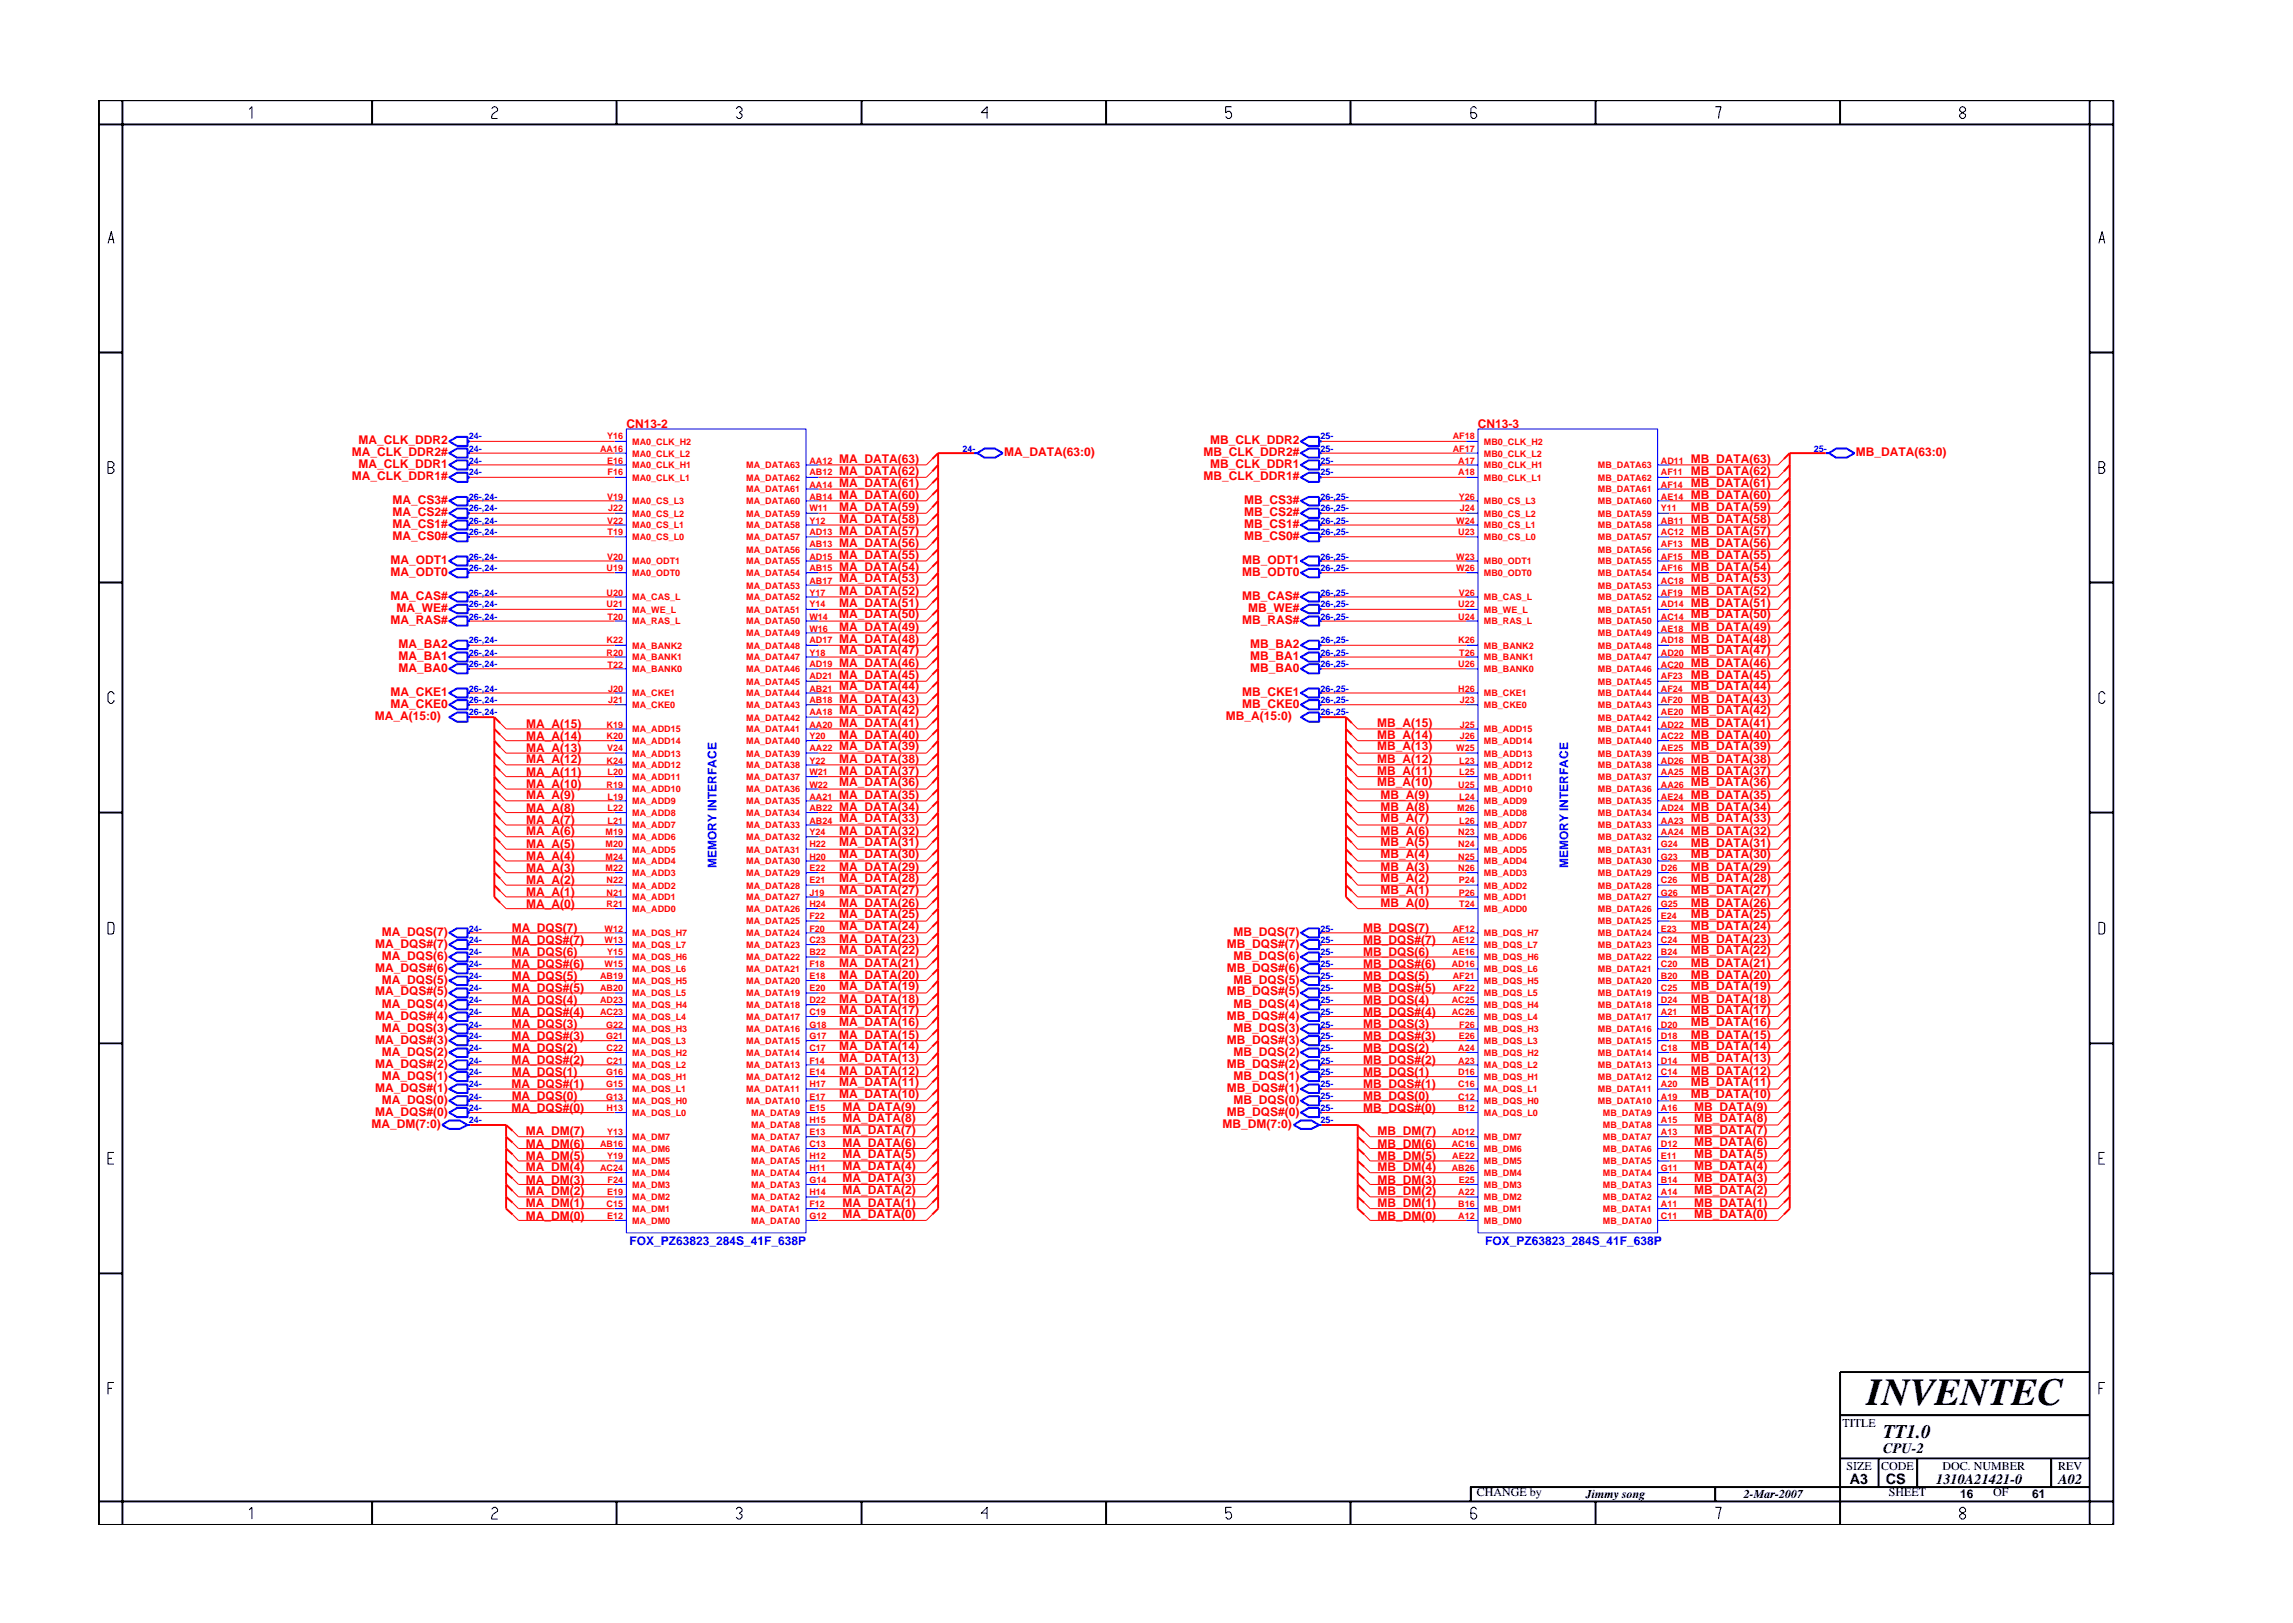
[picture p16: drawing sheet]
<svg xmlns="http://www.w3.org/2000/svg" width="297mm" height="210mm" viewBox="0 0 297 210" stroke-linecap="round" stroke-linejoin="round" font-family="sans-serif">
<defs><g id="words">
<text font-size="5" x="241.8" y="182">INVENTEC</text>
<text font-size="2.5" x="244" y="186.3">TT1.0</text>
<g font-size="1.9">
<text x="244" y="188.2">CPU-2</text>
<text x="239.6" y="192.2">A3</text>
<text x="244.3" y="192.3">CS</text>
<text x="250.8" y="192.2">1310A21421-0</text>
<text x="266.6" y="192.2">A02</text>
</g>
<g font-size="1.6" fill="#f00">
<text x="45.6" y="59.1">MA_CLK_DDR2#</text>
<text x="46.5" y="57.5">MA_CLK_DDR2</text>
<text x="81.1" y="55.4">CN13-2</text>
<text x="108.7" y="60">MA_DATA(63)</text>
<text x="130.1" y="59.1">MA_DATA(63:0)</text>
<text x="155.9" y="59.1">MB_CLK_DDR2#</text>
<text x="156.8" y="57.5">MB_CLK_DDR2</text>
<text x="191.5" y="55.4">CN13-3</text>
<text x="219" y="60">MB_DATA(63)</text>
<text x="240.4" y="59.1">MB_DATA(63:0)</text>
<text x="45.6" y="62.2">MA_CLK_DDR1#</text>
<text x="46.5" y="60.6">MA_CLK_DDR1</text>
<text x="50.9" y="65.3">MA_CS3#</text>
<text x="108.7" y="61.5">MA_DATA(62)</text>
<text x="108.7" y="63.1">MA_DATA(61)</text>
<text x="108.7" y="64.6">MA_DATA(60)</text>
<text x="155.9" y="62.2">MB_CLK_DDR1#</text>
<text x="156.8" y="60.6">MB_CLK_DDR1</text>
<text x="161.2" y="65.3">MB_CS3#</text>
<text x="219" y="61.5">MB_DATA(62)</text>
<text x="219" y="63.1">MB_DATA(61)</text>
<text x="219" y="64.6">MB_DATA(60)</text>
<text x="50.9" y="66.8">MA_CS2#</text>
<text x="50.9" y="68.4">MA_CS1#</text>
<text x="50.9" y="69.9">MA_CS0#</text>
<text x="108.7" y="69.3">MA_DATA(57)</text>
<text x="108.7" y="70.8">MA_DATA(56)</text>
<text x="108.7" y="66.1">MA_DATA(59)</text>
<text x="108.7" y="67.8">MA_DATA(58)</text>
<text x="161.2" y="66.8">MB_CS2#</text>
<text x="161.2" y="68.4">MB_CS1#</text>
<text x="161.2" y="69.9">MB_CS0#</text>
<text x="219" y="69.3">MB_DATA(57)</text>
<text x="219" y="70.8">MB_DATA(56)</text>
<text x="219" y="66.1">MB_DATA(59)</text>
<text x="219" y="67.8">MB_DATA(58)</text>
<text x="50.6" y="77.7">MA_CAS#</text>
<text x="50.6" y="73.1">MA_ODT1</text>
<text x="50.6" y="74.6">MA_ODT0</text>
<text x="108.7" y="72.4">MA_DATA(55)</text>
<text x="108.7" y="73.9">MA_DATA(54)</text>
<text x="108.7" y="75.5">MA_DATA(53)</text>
<text x="108.7" y="77.1">MA_DATA(52)</text>
<text x="160.9" y="77.7">MB_CAS#</text>
<text x="160.9" y="73.1">MB_ODT1</text>
<text x="160.9" y="74.6">MB_ODT0</text>
<text x="219" y="72.4">MB_DATA(55)</text>
<text x="219" y="73.9">MB_DATA(54)</text>
<text x="219" y="75.5">MB_DATA(53)</text>
<text x="219" y="77.1">MB_DATA(52)</text>
<text x="50.6" y="80.9">MA_RAS#</text>
<text x="51.4" y="79.3">MA_WE#</text>
<text x="51.6" y="83.9">MA_BA2</text>
<text x="108.7" y="81.7">MA_DATA(49)</text>
<text x="108.7" y="83.2">MA_DATA(48)</text>
<text x="108.7" y="78.6">MA_DATA(51)</text>
<text x="108.7" y="80.1">MA_DATA(50)</text>
<text x="160.9" y="80.9">MB_RAS#</text>
<text x="161.7" y="79.3">MB_WE#</text>
<text x="162" y="83.9">MB_BA2</text>
<text x="219" y="80.1">MB_DATA(50)</text>
<text x="219" y="81.7">MB_DATA(49)</text>
<text x="219" y="83.2">MB_DATA(48)</text>
<text x="219" y="78.6">MB_DATA(51)</text>
<text x="51.6" y="85.5">MA_BA1</text>
<text x="51.6" y="87.1">MA_BA0</text>
<text x="108.7" y="84.8">MA_DATA(47)</text>
<text x="108.7" y="86.4">MA_DATA(46)</text>
<text x="108.7" y="87.9">MA_DATA(45)</text>
<text x="108.7" y="89.4">MA_DATA(44)</text>
<text x="162" y="85.5">MB_BA1</text>
<text x="162" y="87.1">MB_BA0</text>
<text x="219" y="84.8">MB_DATA(47)</text>
<text x="219" y="86.4">MB_DATA(46)</text>
<text x="219" y="87.9">MB_DATA(45)</text>
<text x="219" y="89.4">MB_DATA(44)</text>
<text x="48.5" y="93.2">MA_A(15:0)</text>
<text x="50.6" y="91.7">MA_CKE0</text>
<text x="50.6" y="90.2">MA_CKE1</text>
<text x="68.2" y="94.3">MA_A(15)</text>
<text x="68.2" y="95.9">MA_A(14)</text>
<text x="108.7" y="94.2">MA_DATA(41)</text>
<text x="108.7" y="95.7">MA_DATA(40)</text>
<text x="108.7" y="91">MA_DATA(43)</text>
<text x="108.7" y="92.6">MA_DATA(42)</text>
<text x="158.8" y="93.2">MB_A(15:0)</text>
<text x="160.9" y="91.7">MB_CKE0</text>
<text x="160.9" y="90.2">MB_CKE1</text>
<text x="178.4" y="95.7">MB_A(14)</text>
<text x="178.4" y="94.2">MB_A(15)</text>
<text x="219" y="92.6">MB_DATA(42)</text>
<text x="219" y="94.2">MB_DATA(41)</text>
<text x="219" y="95.7">MB_DATA(40)</text>
<text x="219" y="91">MB_DATA(43)</text>
<text x="68.2" y="100.5">MA_A(11)</text>
<text x="68.2" y="98.9">MA_A(12)</text>
<text x="68.2" y="97.4">MA_A(13)</text>
<text x="108.7" y="97.2">MA_DATA(39)</text>
<text x="108.7" y="98.8">MA_DATA(38)</text>
<text x="108.7" y="100.3">MA_DATA(37)</text>
<text x="108.7" y="101.9">MA_DATA(36)</text>
<text x="178.4" y="97.2">MB_A(13)</text>
<text x="178.4" y="98.8">MB_A(12)</text>
<text x="178.4" y="100.3">MB_A(11)</text>
<text x="178.4" y="101.9">MB_A(10)</text>
<text x="219" y="97.2">MB_DATA(39)</text>
<text x="219" y="98.8">MB_DATA(38)</text>
<text x="219" y="100.3">MB_DATA(37)</text>
<text x="219" y="101.9">MB_DATA(36)</text>
<text x="68.2" y="102">MA_A(10)</text>
<text x="68.2" y="106.7">MA_A(7)</text>
<text x="68.2" y="105.2">MA_A(8)</text>
<text x="68.2" y="103.6">MA_A(9)</text>
<text x="108.7" y="106.5">MA_DATA(33)</text>
<text x="108.7" y="103.5">MA_DATA(35)</text>
<text x="108.7" y="105">MA_DATA(34)</text>
<text x="178.8" y="106.5">MB_A(7)</text>
<text x="178.8" y="103.5">MB_A(9)</text>
<text x="178.8" y="105">MB_A(8)</text>
<text x="219" y="106.5">MB_DATA(33)</text>
<text x="219" y="103.5">MB_DATA(35)</text>
<text x="219" y="105">MB_DATA(34)</text>
<text x="68.2" y="108.2">MA_A(6)</text>
<text x="68.2" y="113">MA_A(3)</text>
<text x="68.2" y="111.4">MA_A(4)</text>
<text x="68.2" y="109.8">MA_A(5)</text>
<text x="108.7" y="108.1">MA_DATA(32)</text>
<text x="108.7" y="109.7">MA_DATA(31)</text>
<text x="108.7" y="111.2">MA_DATA(30)</text>
<text x="108.7" y="112.8">MA_DATA(29)</text>
<text x="178.8" y="108.1">MB_A(6)</text>
<text x="178.8" y="109.7">MB_A(5)</text>
<text x="178.8" y="111.2">MB_A(4)</text>
<text x="178.8" y="112.8">MB_A(3)</text>
<text x="219" y="108.1">MB_DATA(32)</text>
<text x="219" y="109.7">MB_DATA(31)</text>
<text x="219" y="111.2">MB_DATA(30)</text>
<text x="219" y="112.8">MB_DATA(29)</text>
<text x="68.2" y="117.6">MA_A(0)</text>
<text x="68.2" y="116">MA_A(1)</text>
<text x="68.2" y="114.5">MA_A(2)</text>
<text x="108.7" y="119">MA_DATA(25)</text>
<text x="108.7" y="114.3">MA_DATA(28)</text>
<text x="108.7" y="115.8">MA_DATA(27)</text>
<text x="108.7" y="117.5">MA_DATA(26)</text>
<text x="178.8" y="114.3">MB_A(2)</text>
<text x="178.8" y="115.8">MB_A(1)</text>
<text x="178.8" y="117.5">MB_A(0)</text>
<text x="219" y="117.5">MB_DATA(26)</text>
<text x="219" y="119">MB_DATA(25)</text>
<text x="219" y="114.3">MB_DATA(28)</text>
<text x="219" y="115.8">MB_DATA(27)</text>
<text x="48.6" y="125.9">MA_DQS#(6)</text>
<text x="48.6" y="122.8">MA_DQS#(7)</text>
<text x="49.5" y="124.3">MA_DQS(6)</text>
<text x="49.5" y="121.3">MA_DQS(7)</text>
<text x="66.3" y="125.4">MA_DQS#(6)</text>
<text x="66.3" y="122.3">MA_DQS#(7)</text>
<text x="66.3" y="123.9">MA_DQS(6)</text>
<text x="66.3" y="120.7">MA_DQS(7)</text>
<text x="108.7" y="120.5">MA_DATA(24)</text>
<text x="108.7" y="122.1">MA_DATA(23)</text>
<text x="108.7" y="123.6">MA_DATA(22)</text>
<text x="108.7" y="125.2">MA_DATA(21)</text>
<text x="158.9" y="125.9">MB_DQS#(6)</text>
<text x="158.9" y="122.8">MB_DQS#(7)</text>
<text x="159.8" y="121.3">MB_DQS(7)</text>
<text x="159.8" y="124.3">MB_DQS(6)</text>
<text x="176.6" y="122.3">MB_DQS#(7)</text>
<text x="176.6" y="125.4">MB_DQS#(6)</text>
<text x="176.6" y="120.8">MB_DQS(7)</text>
<text x="176.6" y="123.9">MB_DQS(6)</text>
<text x="219" y="120.5">MB_DATA(24)</text>
<text x="219" y="122.1">MB_DATA(23)</text>
<text x="219" y="123.6">MB_DATA(22)</text>
<text x="219" y="125.2">MB_DATA(21)</text>
<text x="48.6" y="129">MA_DQS#(5)</text>
<text x="49.5" y="127.4">MA_DQS(5)</text>
<text x="49.5" y="130.6">MA_DQS(4)</text>
<text x="66.3" y="131.7">MA_DQS#(4)</text>
<text x="66.3" y="128.5">MA_DQS#(5)</text>
<text x="66.3" y="127">MA_DQS(5)</text>
<text x="66.3" y="130.1">MA_DQS(4)</text>
<text x="108.7" y="131.4">MA_DATA(17)</text>
<text x="108.7" y="126.8">MA_DATA(20)</text>
<text x="108.7" y="128.3">MA_DATA(19)</text>
<text x="108.7" y="129.9">MA_DATA(18)</text>
<text x="158.9" y="129">MB_DQS#(5)</text>
<text x="159.8" y="130.6">MB_DQS(4)</text>
<text x="159.8" y="127.4">MB_DQS(5)</text>
<text x="176.6" y="131.7">MB_DQS#(4)</text>
<text x="176.6" y="128.5">MB_DQS#(5)</text>
<text x="176.6" y="130.1">MB_DQS(4)</text>
<text x="176.6" y="127">MB_DQS(5)</text>
<text x="219" y="129.9">MB_DATA(18)</text>
<text x="219" y="131.4">MB_DATA(17)</text>
<text x="219" y="126.8">MB_DATA(20)</text>
<text x="219" y="128.3">MB_DATA(19)</text>
<text x="48.6" y="135.2">MA_DQS#(3)</text>
<text x="48.6" y="132.1">MA_DQS#(4)</text>
<text x="49.5" y="133.7">MA_DQS(3)</text>
<text x="49.5" y="136.8">MA_DQS(2)</text>
<text x="66.3" y="137.9">MA_DQS#(2)</text>
<text x="66.3" y="134.7">MA_DQS#(3)</text>
<text x="66.3" y="133.2">MA_DQS(3)</text>
<text x="66.3" y="136.3">MA_DQS(2)</text>
<text x="108.7" y="132.9">MA_DATA(16)</text>
<text x="108.7" y="134.6">MA_DATA(15)</text>
<text x="108.7" y="136.1">MA_DATA(14)</text>
<text x="108.7" y="137.6">MA_DATA(13)</text>
<text x="158.9" y="135.2">MB_DQS#(3)</text>
<text x="158.9" y="132.1">MB_DQS#(4)</text>
<text x="159.8" y="136.8">MB_DQS(2)</text>
<text x="159.8" y="133.7">MB_DQS(3)</text>
<text x="176.6" y="137.9">MB_DQS#(2)</text>
<text x="176.6" y="134.7">MB_DQS#(3)</text>
<text x="176.6" y="136.3">MB_DQS(2)</text>
<text x="176.6" y="133.2">MB_DQS(3)</text>
<text x="219" y="132.9">MB_DATA(16)</text>
<text x="219" y="134.6">MB_DATA(15)</text>
<text x="219" y="136.1">MB_DATA(14)</text>
<text x="219" y="137.6">MB_DATA(13)</text>
<text x="48.6" y="141.4">MA_DQS#(1)</text>
<text x="48.6" y="138.4">MA_DQS#(2)</text>
<text x="49.5" y="139.9">MA_DQS(1)</text>
<text x="49.5" y="143">MA_DQS(0)</text>
<text x="66.3" y="141">MA_DQS#(1)</text>
<text x="66.3" y="142.5">MA_DQS(0)</text>
<text x="66.3" y="139.4">MA_DQS(1)</text>
<text x="108.7" y="139.2">MA_DATA(12)</text>
<text x="108.7" y="140.7">MA_DATA(11)</text>
<text x="108.7" y="142.3">MA_DATA(10)</text>
<text x="109.2" y="143.9">MA_DATA(9)</text>
<text x="158.9" y="138.4">MB_DQS#(2)</text>
<text x="158.9" y="141.4">MB_DQS#(1)</text>
<text x="159.8" y="143">MB_DQS(0)</text>
<text x="159.8" y="139.9">MB_DQS(1)</text>
<text x="176.6" y="141">MB_DQS#(1)</text>
<text x="176.6" y="142.5">MB_DQS(0)</text>
<text x="176.6" y="139.4">MB_DQS(1)</text>
<text x="219" y="139.2">MB_DATA(12)</text>
<text x="219" y="140.7">MB_DATA(11)</text>
<text x="219" y="142.3">MB_DATA(10)</text>
<text x="219.5" y="143.9">MB_DATA(9)</text>
<text x="48.1" y="146.1">MA_DM(7:0)</text>
<text x="48.6" y="144.5">MA_DQS#(0)</text>
<text x="66.3" y="144">MA_DQS#(0)</text>
<text x="68.1" y="147.1">MA_DM(7)</text>
<text x="68.1" y="148.7">MA_DM(6)</text>
<text x="109.2" y="145.4">MA_DATA(8)</text>
<text x="109.2" y="146.9">MA_DATA(7)</text>
<text x="109.2" y="148.5">MA_DATA(6)</text>
<text x="158.4" y="146.1">MB_DM(7:0)</text>
<text x="158.9" y="144.5">MB_DQS#(0)</text>
<text x="176.6" y="144">MB_DQS#(0)</text>
<text x="178.4" y="148.7">MB_DM(6)</text>
<text x="178.4" y="147.1">MB_DM(7)</text>
<text x="219.5" y="145.4">MB_DATA(8)</text>
<text x="219.5" y="146.9">MB_DATA(7)</text>
<text x="219.5" y="148.5">MB_DATA(6)</text>
<text x="68.1" y="154.9">MA_DM(2)</text>
<text x="68.1" y="150.2">MA_DM(5)</text>
<text x="68.1" y="151.7">MA_DM(4)</text>
<text x="68.1" y="153.3">MA_DM(3)</text>
<text x="109.2" y="150.1">MA_DATA(5)</text>
<text x="109.2" y="151.6">MA_DATA(4)</text>
<text x="109.2" y="153.2">MA_DATA(3)</text>
<text x="109.2" y="154.7">MA_DATA(2)</text>
<text x="178.4" y="154.9">MB_DM(2)</text>
<text x="178.4" y="153.3">MB_DM(3)</text>
<text x="178.4" y="151.7">MB_DM(4)</text>
<text x="178.4" y="150.2">MB_DM(5)</text>
<text x="219.5" y="150">MB_DATA(5)</text>
<text x="219.5" y="151.6">MB_DATA(4)</text>
<text x="219.5" y="153.2">MB_DATA(3)</text>
<text x="219.5" y="154.7">MB_DATA(2)</text>
<text x="68.1" y="156.4">MA_DM(1)</text>
<text x="68.1" y="158">MA_DM(0)</text>
<text x="109.2" y="156.3">MA_DATA(1)</text>
<text x="109.2" y="157.8">MA_DATA(0)</text>
<text x="178.4" y="158">MB_DM(0)</text>
<text x="178.4" y="156.4">MB_DM(1)</text>
<text x="219.5" y="156.3">MB_DATA(1)</text>
<text x="219.5" y="157.8">MB_DATA(0)</text>
</g>
<g font-size="1.6" fill="#00f">
<text x="92.8" y="112.5" transform="rotate(-90 92.8 112.5)">MEMORY INTERFACE</text>
<text x="203.1" y="112.5" transform="rotate(-90 203.1 112.5)">MEMORY INTERFACE</text>
<text x="81.6" y="161.2">FOX_PZ63823_284S_41F_638P</text>
<text x="192.4" y="161.2">FOX_PZ63823_284S_41F_638P</text>
</g>
<g font-size="1.6">
<text x="238.7" y="184.8">TITLE</text>
<text x="239.2" y="190.4">SIZE</text>
<text x="243.7" y="190.4">CODE</text>
<text x="251.6" y="190.4">DOC. NUMBER</text>
<text x="266.6" y="190.4">REV</text>
<text x="191.3" y="193.9">CHANGE by</text>
<text x="205.4" y="194.1">Jimmy song</text>
<text x="225.9" y="194.1">2-Mar-2007</text>
<text x="244.7" y="193.9">SHEET</text>
<text x="253.9" y="194.1">16</text>
<text x="258.2" y="193.9">OF</text>
<text x="263.3" y="194.1">61</text>
</g>
<g font-size="1.2" fill="#00f">
<text x="60.7" y="56.9">24-</text>
<text x="60.7" y="58.5">24-</text>
<text x="124.7" y="58.5">24-</text>
<text x="171.1" y="56.9">25-</text>
<text x="171.1" y="58.5">25-</text>
<text x="235" y="58.5">25-</text>
<text x="60.7" y="60.1">24-</text>
<text x="60.7" y="61.6">24-</text>
<text x="60.7" y="64.7">26-,24-</text>
<text x="171.1" y="60.1">25-</text>
<text x="171.1" y="61.6">25-</text>
<text x="171.1" y="64.7">26-,25-</text>
<text x="60.7" y="67.8">26-,24-</text>
<text x="60.7" y="69.4">26-,24-</text>
<text x="60.7" y="66.2">26-,24-</text>
<text x="171.1" y="66.2">26-,25-</text>
<text x="171.1" y="69.4">26-,25-</text>
<text x="171.1" y="67.8">26-,25-</text>
<text x="60.7" y="72.5">26-,24-</text>
<text x="60.7" y="74">26-,24-</text>
<text x="60.7" y="77.2">26-,24-</text>
<text x="171.1" y="74">26-,25-</text>
<text x="171.1" y="72.5">26-,25-</text>
<text x="171.1" y="77.2">26-,25-</text>
<text x="60.7" y="80.3">26-,24-</text>
<text x="60.7" y="83.3">26-,24-</text>
<text x="60.7" y="78.7">26-,24-</text>
<text x="171.1" y="80.3">26-,25-</text>
<text x="171.1" y="78.7">26-,25-</text>
<text x="171.1" y="83.3">26-,25-</text>
<text x="60.7" y="86.5">26-,24-</text>
<text x="60.7" y="84.9">26-,24-</text>
<text x="60.7" y="89.6">26-,24-</text>
<text x="171.1" y="86.5">26-,25-</text>
<text x="171.1" y="89.6">26-,25-</text>
<text x="171.1" y="84.9">26-,25-</text>
<text x="60.7" y="91.1">26-,24-</text>
<text x="60.7" y="92.7">26-,24-</text>
<text x="171.1" y="92.7">26-,25-</text>
<text x="171.1" y="91.1">26-,25-</text>
<text x="60.7" y="123.7">24-</text>
<text x="60.7" y="125.3">24-</text>
<text x="60.7" y="122.2">24-</text>
<text x="60.7" y="120.7">24-</text>
<text x="171.1" y="120.7">25-</text>
<text x="171.1" y="122.2">25-</text>
<text x="171.1" y="123.7">25-</text>
<text x="171.1" y="125.3">25-</text>
<text x="60.7" y="126.9">24-</text>
<text x="60.7" y="130">24-</text>
<text x="60.7" y="131.5">24-</text>
<text x="60.7" y="128.4">24-</text>
<text x="171.1" y="128.4">25-</text>
<text x="171.1" y="131.5">25-</text>
<text x="171.1" y="126.9">25-</text>
<text x="171.1" y="130">25-</text>
<text x="60.7" y="136.2">24-</text>
<text x="60.7" y="133.1">24-</text>
<text x="60.7" y="134.6">24-</text>
<text x="60.7" y="137.8">24-</text>
<text x="171.1" y="134.6">25-</text>
<text x="171.1" y="137.8">25-</text>
<text x="171.1" y="133.1">25-</text>
<text x="171.1" y="136.2">25-</text>
<text x="60.7" y="142.4">24-</text>
<text x="60.7" y="139.3">24-</text>
<text x="60.7" y="144">24-</text>
<text x="60.7" y="140.8">24-</text>
<text x="171.1" y="140.8">25-</text>
<text x="171.1" y="144">25-</text>
<text x="171.1" y="139.3">25-</text>
<text x="171.1" y="142.4">25-</text>
<text x="60.7" y="145.5">24-</text>
<text x="171.1" y="145.5">25-</text>
</g>
<g font-size="1.2" fill="#f00">
<text x="77.7" y="58.5">AA16</text>
<text x="78.6" y="56.9">Y16</text>
<text x="81.9" y="57.6">MA0_CLK_H2</text>
<text x="81.9" y="59.1">MA0_CLK_L2</text>
<text x="188.2" y="56.9">AF18</text>
<text x="188.2" y="58.5">AF17</text>
<text x="192.2" y="57.6">MB0_CLK_H2</text>
<text x="192.2" y="59.1">MB0_CLK_L2</text>
<text x="78.6" y="60.1">E16</text>
<text x="78.6" y="64.7">V19</text>
<text x="78.7" y="61.6">F16</text>
<text x="81.9" y="62.3">MA0_CLK_L1</text>
<text x="81.9" y="65.3">MA0_CS_L3</text>
<text x="81.9" y="60.7">MA0_CLK_H1</text>
<text x="96.7" y="65.3">MA_DATA60</text>
<text x="96.7" y="63.8">MA_DATA61</text>
<text x="96.7" y="62.3">MA_DATA62</text>
<text x="96.7" y="60.7">MA_DATA63</text>
<text x="104.8" y="64.7">AB14</text>
<text x="104.8" y="63.2">AA14</text>
<text x="104.8" y="61.6">AB12</text>
<text x="104.8" y="60.1">AA12</text>
<text x="188.9" y="61.6">A18</text>
<text x="188.9" y="60.1">A17</text>
<text x="189" y="64.7">Y26</text>
<text x="192.2" y="60.7">MB0_CLK_H1</text>
<text x="192.2" y="62.3">MB0_CLK_L1</text>
<text x="192.2" y="65.3">MB0_CS_L3</text>
<text x="207" y="65.3">MB_DATA60</text>
<text x="207" y="63.8">MB_DATA61</text>
<text x="207" y="62.3">MB_DATA62</text>
<text x="207" y="60.7">MB_DATA63</text>
<text x="215.2" y="64.7">AE14</text>
<text x="215.2" y="63.2">AF14</text>
<text x="215.2" y="61.6">AF11</text>
<text x="215.2" y="60.1">AD11</text>
<text x="78.6" y="67.8">V22</text>
<text x="78.7" y="69.4">T19</text>
<text x="78.8" y="66.2">J22</text>
<text x="81.9" y="70">MA0_CS_L0</text>
<text x="81.9" y="68.5">MA0_CS_L1</text>
<text x="81.9" y="66.9">MA0_CS_L2</text>
<text x="96.7" y="68.5">MA_DATA58</text>
<text x="96.7" y="66.9">MA_DATA59</text>
<text x="96.7" y="71.6">MA_DATA56</text>
<text x="96.7" y="70">MA_DATA57</text>
<text x="104.8" y="67.8">Y12</text>
<text x="104.8" y="66.2">W11</text>
<text x="104.8" y="70.9">AB13</text>
<text x="104.8" y="69.4">AD13</text>
<text x="188.6" y="67.8">W24</text>
<text x="188.9" y="69.4">U23</text>
<text x="189.1" y="66.2">J24</text>
<text x="192.2" y="70">MB0_CS_L0</text>
<text x="192.2" y="68.5">MB0_CS_L1</text>
<text x="192.2" y="66.9">MB0_CS_L2</text>
<text x="207" y="71.6">MB_DATA56</text>
<text x="207" y="70">MB_DATA57</text>
<text x="207" y="68.5">MB_DATA58</text>
<text x="207" y="66.9">MB_DATA59</text>
<text x="215.2" y="70.9">AF13</text>
<text x="215.2" y="69.4">AC12</text>
<text x="215.2" y="67.8">AB11</text>
<text x="215.2" y="66.2">Y11</text>
<text x="78.6" y="74">U19</text>
<text x="78.6" y="77.2">U20</text>
<text x="78.6" y="72.5">V20</text>
<text x="81.9" y="74.6">MA0_ODT0</text>
<text x="81.9" y="73.1">MA0_ODT1</text>
<text x="81.9" y="77.8">MA_CAS_L</text>
<text x="96.7" y="77.8">MA_DATA52</text>
<text x="96.7" y="76.2">MA_DATA53</text>
<text x="96.7" y="74.6">MA_DATA54</text>
<text x="96.7" y="73.1">MA_DATA55</text>
<text x="104.8" y="77.2">Y17</text>
<text x="104.8" y="75.6">AB17</text>
<text x="104.8" y="74">AB15</text>
<text x="104.8" y="72.5">AD15</text>
<text x="188.6" y="74">W26</text>
<text x="188.6" y="72.5">W23</text>
<text x="189" y="77.2">V26</text>
<text x="192.2" y="77.8">MB_CAS_L</text>
<text x="192.2" y="74.6">MB0_ODT0</text>
<text x="192.2" y="73.1">MB0_ODT1</text>
<text x="207" y="76.2">MB_DATA53</text>
<text x="207" y="74.6">MB_DATA54</text>
<text x="207" y="73.1">MB_DATA55</text>
<text x="207" y="77.8">MB_DATA52</text>
<text x="215.2" y="74">AF16</text>
<text x="215.2" y="72.5">AF15</text>
<text x="215.2" y="77.2">AF19</text>
<text x="215.2" y="75.6">AC18</text>
<text x="78.6" y="83.3">K22</text>
<text x="78.6" y="78.7">U21</text>
<text x="78.7" y="80.3">T20</text>
<text x="81.9" y="80.9">MA_RAS_L</text>
<text x="81.9" y="79.4">MA_WE_L</text>
<text x="96.7" y="82.4">MA_DATA49</text>
<text x="96.7" y="80.9">MA_DATA50</text>
<text x="96.7" y="79.4">MA_DATA51</text>
<text x="104.8" y="83.3">AD17</text>
<text x="104.8" y="81.8">W16</text>
<text x="104.8" y="80.3">W14</text>
<text x="104.8" y="78.7">Y14</text>
<text x="188.9" y="80.3">U24</text>
<text x="188.9" y="78.7">U22</text>
<text x="188.9" y="83.3">K26</text>
<text x="192.2" y="80.9">MB_RAS_L</text>
<text x="192.2" y="79.4">MB_WE_L</text>
<text x="207" y="82.4">MB_DATA49</text>
<text x="207" y="80.9">MB_DATA50</text>
<text x="207" y="79.4">MB_DATA51</text>
<text x="215.2" y="83.3">AD18</text>
<text x="215.2" y="81.8">AE18</text>
<text x="215.2" y="80.3">AC14</text>
<text x="215.2" y="78.7">AD14</text>
<text x="78.6" y="84.9">R20</text>
<text x="78.7" y="86.5">T22</text>
<text x="78.8" y="89.6">J20</text>
<text x="81.9" y="87.1">MA_BANK0</text>
<text x="81.9" y="85.6">MA_BANK1</text>
<text x="81.9" y="84">MA_BANK2</text>
<text x="96.7" y="88.7">MA_DATA45</text>
<text x="96.7" y="87.1">MA_DATA46</text>
<text x="96.7" y="85.6">MA_DATA47</text>
<text x="96.7" y="84">MA_DATA48</text>
<text x="104.8" y="86.5">AD19</text>
<text x="104.8" y="84.9">Y18</text>
<text x="104.8" y="89.6">AB21</text>
<text x="104.8" y="88">AD21</text>
<text x="188.9" y="89.6">H26</text>
<text x="188.9" y="86.5">U26</text>
<text x="189" y="84.9">T26</text>
<text x="192.2" y="84">MB_BANK2</text>
<text x="192.2" y="87.1">MB_BANK0</text>
<text x="192.2" y="85.6">MB_BANK1</text>
<text x="207" y="88.7">MB_DATA45</text>
<text x="207" y="87.1">MB_DATA46</text>
<text x="207" y="85.6">MB_DATA47</text>
<text x="207" y="84">MB_DATA48</text>
<text x="215.2" y="89.6">AF24</text>
<text x="215.2" y="88">AF23</text>
<text x="215.2" y="86.5">AC20</text>
<text x="215.2" y="84.9">AD20</text>
<text x="78.6" y="95.8">K20</text>
<text x="78.6" y="94.3">K19</text>
<text x="78.8" y="91.1">J21</text>
<text x="81.9" y="94.9">MA_ADD15</text>
<text x="81.9" y="91.7">MA_CKE0</text>
<text x="81.9" y="90.2">MA_CKE1</text>
<text x="96.7" y="94.9">MA_DATA41</text>
<text x="96.7" y="93.3">MA_DATA42</text>
<text x="96.7" y="91.7">MA_DATA43</text>
<text x="96.7" y="90.2">MA_DATA44</text>
<text x="104.8" y="95.8">Y20</text>
<text x="104.8" y="94.3">AA20</text>
<text x="104.8" y="92.7">AA18</text>
<text x="104.8" y="91.1">AB18</text>
<text x="189.1" y="91.1">J23</text>
<text x="189.1" y="94.3">J25</text>
<text x="189.1" y="95.8">J26</text>
<text x="192.2" y="91.7">MB_CKE0</text>
<text x="192.2" y="90.2">MB_CKE1</text>
<text x="192.2" y="94.9">MB_ADD15</text>
<text x="207" y="90.2">MB_DATA44</text>
<text x="207" y="94.9">MB_DATA41</text>
<text x="207" y="93.3">MB_DATA42</text>
<text x="207" y="91.7">MB_DATA43</text>
<text x="215.2" y="95.8">AC22</text>
<text x="215.2" y="94.3">AD22</text>
<text x="215.2" y="92.7">AE20</text>
<text x="215.2" y="91.1">AF20</text>
<text x="78.6" y="98.9">K24</text>
<text x="78.6" y="97.3">V24</text>
<text x="78.7" y="100.4">L20</text>
<text x="81.9" y="101.1">MA_ADD11</text>
<text x="81.9" y="99.5">MA_ADD12</text>
<text x="81.9" y="98">MA_ADD13</text>
<text x="81.9" y="96.4">MA_ADD14</text>
<text x="96.7" y="101.1">MA_DATA37</text>
<text x="96.7" y="99.5">MA_DATA38</text>
<text x="96.7" y="98">MA_DATA39</text>
<text x="96.7" y="96.4">MA_DATA40</text>
<text x="104.8" y="100.4">W21</text>
<text x="104.8" y="98.9">Y22</text>
<text x="104.8" y="97.3">AA22</text>
<text x="188.6" y="97.3">W25</text>
<text x="189" y="100.4">L25</text>
<text x="189" y="98.9">L23</text>
<text x="192.2" y="101.1">MB_ADD11</text>
<text x="192.2" y="99.5">MB_ADD12</text>
<text x="192.2" y="98">MB_ADD13</text>
<text x="192.2" y="96.4">MB_ADD14</text>
<text x="207" y="101.1">MB_DATA37</text>
<text x="207" y="99.5">MB_DATA38</text>
<text x="207" y="98">MB_DATA39</text>
<text x="207" y="96.4">MB_DATA40</text>
<text x="215.2" y="100.4">AA25</text>
<text x="215.2" y="98.9">AD26</text>
<text x="215.2" y="97.3">AE25</text>
<text x="78.6" y="102.1">R19</text>
<text x="78.7" y="106.7">L21</text>
<text x="78.7" y="105.1">L22</text>
<text x="78.7" y="103.6">L19</text>
<text x="81.9" y="107.3">MA_ADD7</text>
<text x="81.9" y="105.7">MA_ADD8</text>
<text x="81.9" y="104.2">MA_ADD9</text>
<text x="81.9" y="102.7">MA_ADD10</text>
<text x="96.7" y="107.3">MA_DATA33</text>
<text x="96.7" y="105.7">MA_DATA34</text>
<text x="96.7" y="104.2">MA_DATA35</text>
<text x="96.7" y="102.7">MA_DATA36</text>
<text x="104.8" y="106.7">AB24</text>
<text x="104.8" y="105.1">AB22</text>
<text x="104.8" y="103.6">AA21</text>
<text x="104.8" y="102.1">W22</text>
<text x="188.8" y="105.1">M26</text>
<text x="188.9" y="102.1">U25</text>
<text x="189" y="106.7">L26</text>
<text x="189" y="103.6">L24</text>
<text x="192.2" y="107.3">MB_ADD7</text>
<text x="192.2" y="105.7">MB_ADD8</text>
<text x="192.2" y="104.2">MB_ADD9</text>
<text x="192.2" y="102.7">MB_ADD10</text>
<text x="207" y="105.7">MB_DATA34</text>
<text x="207" y="104.2">MB_DATA35</text>
<text x="207" y="102.7">MB_DATA36</text>
<text x="207" y="107.3">MB_DATA33</text>
<text x="215.2" y="103.6">AE24</text>
<text x="215.2" y="102.1">AA26</text>
<text x="215.2" y="106.7">AA23</text>
<text x="215.2" y="105.1">AD24</text>
<text x="78.4" y="112.9">M22</text>
<text x="78.4" y="111.4">M24</text>
<text x="78.4" y="109.8">M20</text>
<text x="78.4" y="108.2">M19</text>
<text x="81.9" y="113.5">MA_ADD3</text>
<text x="81.9" y="112">MA_ADD4</text>
<text x="81.9" y="110.4">MA_ADD5</text>
<text x="81.9" y="108.8">MA_ADD6</text>
<text x="96.7" y="112">MA_DATA30</text>
<text x="96.7" y="110.4">MA_DATA31</text>
<text x="96.7" y="108.8">MA_DATA32</text>
<text x="96.7" y="113.5">MA_DATA29</text>
<text x="104.8" y="111.4">H20</text>
<text x="104.8" y="109.8">H22</text>
<text x="104.8" y="108.2">Y24</text>
<text x="104.8" y="112.9">E22</text>
<text x="188.9" y="112.9">N26</text>
<text x="188.9" y="111.4">N25</text>
<text x="188.9" y="109.8">N24</text>
<text x="188.9" y="108.2">N23</text>
<text x="192.2" y="113.5">MB_ADD3</text>
<text x="192.2" y="112">MB_ADD4</text>
<text x="192.2" y="110.4">MB_ADD5</text>
<text x="192.2" y="108.8">MB_ADD6</text>
<text x="207" y="113.5">MB_DATA29</text>
<text x="207" y="112">MB_DATA30</text>
<text x="207" y="110.4">MB_DATA31</text>
<text x="207" y="108.8">MB_DATA32</text>
<text x="215.2" y="112.9">D26</text>
<text x="215.2" y="111.4">G23</text>
<text x="215.2" y="109.8">G24</text>
<text x="215.2" y="108.2">AA24</text>
<text x="78.6" y="114.4">N22</text>
<text x="78.6" y="117.5">R21</text>
<text x="78.6" y="116">N21</text>
<text x="81.9" y="115.1">MA_ADD2</text>
<text x="81.9" y="118.2">MA_ADD0</text>
<text x="81.9" y="116.6">MA_ADD1</text>
<text x="96.7" y="119.8">MA_DATA25</text>
<text x="96.7" y="118.2">MA_DATA26</text>
<text x="96.7" y="116.6">MA_DATA27</text>
<text x="96.7" y="115.1">MA_DATA28</text>
<text x="104.8" y="119.1">F22</text>
<text x="104.8" y="117.5">H24</text>
<text x="104.8" y="116">J19</text>
<text x="104.8" y="114.4">E21</text>
<text x="189" y="114.4">P24</text>
<text x="189" y="116">P26</text>
<text x="189" y="117.5">T24</text>
<text x="192.2" y="115.1">MB_ADD2</text>
<text x="192.2" y="118.2">MB_ADD0</text>
<text x="192.2" y="116.6">MB_ADD1</text>
<text x="207" y="119.8">MB_DATA25</text>
<text x="207" y="118.2">MB_DATA26</text>
<text x="207" y="116.6">MB_DATA27</text>
<text x="207" y="115.1">MB_DATA28</text>
<text x="215.2" y="119.1">E24</text>
<text x="215.2" y="117.5">G25</text>
<text x="215.2" y="116">G26</text>
<text x="215.2" y="114.4">C26</text>
<text x="78.3" y="120.7">W12</text>
<text x="78.3" y="125.3">W15</text>
<text x="78.3" y="122.2">W13</text>
<text x="78.6" y="123.7">Y15</text>
<text x="81.9" y="124.4">MA_DQS_H6</text>
<text x="81.9" y="121.3">MA_DQS_H7</text>
<text x="81.9" y="125.9">MA_DQS_L6</text>
<text x="81.9" y="122.8">MA_DQS_L7</text>
<text x="96.7" y="125.9">MA_DATA21</text>
<text x="96.7" y="124.4">MA_DATA22</text>
<text x="96.7" y="122.8">MA_DATA23</text>
<text x="96.7" y="121.3">MA_DATA24</text>
<text x="104.8" y="125.3">F18</text>
<text x="104.8" y="123.7">B22</text>
<text x="104.8" y="122.2">C23</text>
<text x="104.8" y="120.7">F20</text>
<text x="188.1" y="125.3">AD16</text>
<text x="188.1" y="122.2">AE12</text>
<text x="188.1" y="123.7">AE16</text>
<text x="188.2" y="120.7">AF12</text>
<text x="192.2" y="121.3">MB_DQS_H7</text>
<text x="192.2" y="125.9">MB_DQS_L6</text>
<text x="192.2" y="122.8">MB_DQS_L7</text>
<text x="192.2" y="124.4">MB_DQS_H6</text>
<text x="207" y="121.3">MB_DATA24</text>
<text x="207" y="125.9">MB_DATA21</text>
<text x="207" y="124.4">MB_DATA22</text>
<text x="207" y="122.8">MB_DATA23</text>
<text x="215.2" y="125.3">C20</text>
<text x="215.2" y="123.7">B24</text>
<text x="215.2" y="122.2">C24</text>
<text x="215.2" y="120.7">E23</text>
<text x="77.7" y="130">AD23</text>
<text x="77.7" y="126.9">AB19</text>
<text x="77.7" y="131.5">AC23</text>
<text x="77.7" y="128.4">AB20</text>
<text x="81.9" y="130.6">MA_DQS_H4</text>
<text x="81.9" y="127.5">MA_DQS_H5</text>
<text x="81.9" y="129.1">MA_DQS_L5</text>
<text x="96.7" y="127.5">MA_DATA20</text>
<text x="96.7" y="130.6">MA_DATA18</text>
<text x="96.7" y="129.1">MA_DATA19</text>
<text x="104.8" y="128.4">E20</text>
<text x="104.8" y="126.9">E18</text>
<text x="104.8" y="131.5">C19</text>
<text x="104.8" y="130">D22</text>
<text x="188.1" y="131.5">AC26</text>
<text x="188.1" y="130">AC25</text>
<text x="188.2" y="128.4">AF22</text>
<text x="188.2" y="126.9">AF21</text>
<text x="192.2" y="129.1">MB_DQS_L5</text>
<text x="192.2" y="130.6">MB_DQS_H4</text>
<text x="192.2" y="127.5">MB_DQS_H5</text>
<text x="207" y="130.6">MB_DATA18</text>
<text x="207" y="129.1">MB_DATA19</text>
<text x="207" y="127.5">MB_DATA20</text>
<text x="215.2" y="131.5">A21</text>
<text x="215.2" y="130">D24</text>
<text x="215.2" y="128.4">C25</text>
<text x="215.2" y="126.9">B20</text>
<text x="78.5" y="133.1">G22</text>
<text x="78.5" y="134.6">G21</text>
<text x="78.6" y="137.8">C21</text>
<text x="78.6" y="136.2">C22</text>
<text x="81.9" y="135.3">MA_DQS_L3</text>
<text x="81.9" y="132.1">MA_DQS_L4</text>
<text x="81.9" y="136.8">MA_DQS_H2</text>
<text x="81.9" y="133.7">MA_DQS_H3</text>
<text x="96.7" y="136.8">MA_DATA14</text>
<text x="96.7" y="135.3">MA_DATA15</text>
<text x="96.7" y="133.7">MA_DATA16</text>
<text x="96.7" y="132.1">MA_DATA17</text>
<text x="104.8" y="137.8">F14</text>
<text x="104.8" y="136.2">C17</text>
<text x="104.8" y="134.6">G17</text>
<text x="104.8" y="133.1">G18</text>
<text x="188.9" y="136.2">A24</text>
<text x="188.9" y="137.8">A23</text>
<text x="189" y="134.6">E26</text>
<text x="189" y="133.1">F26</text>
<text x="192.2" y="136.8">MB_DQS_H2</text>
<text x="192.2" y="133.7">MB_DQS_H3</text>
<text x="192.2" y="135.3">MB_DQS_L3</text>
<text x="192.2" y="132.1">MB_DQS_L4</text>
<text x="207" y="135.3">MB_DATA15</text>
<text x="207" y="133.7">MB_DATA16</text>
<text x="207" y="132.1">MB_DATA17</text>
<text x="207" y="136.8">MB_DATA14</text>
<text x="215.2" y="134.6">D18</text>
<text x="215.2" y="133.1">D20</text>
<text x="215.2" y="137.8">D14</text>
<text x="215.2" y="136.2">C18</text>
<text x="78.5" y="140.8">G15</text>
<text x="78.5" y="142.4">G13</text>
<text x="78.5" y="139.3">G16</text>
<text x="78.6" y="144">H13</text>
<text x="81.9" y="141.5">MA_DQS_L1</text>
<text x="81.9" y="138.4">MA_DQS_L2</text>
<text x="81.9" y="143">MA_DQS_H0</text>
<text x="81.9" y="139.9">MA_DQS_H1</text>
<text x="96.7" y="143">MA_DATA10</text>
<text x="96.7" y="141.5">MA_DATA11</text>
<text x="96.7" y="139.9">MA_DATA12</text>
<text x="96.7" y="138.4">MA_DATA13</text>
<text x="104.8" y="142.4">E17</text>
<text x="104.8" y="140.8">H17</text>
<text x="104.8" y="139.3">E14</text>
<text x="104.8" y="144">E15</text>
<text x="188.9" y="142.4">C12</text>
<text x="188.9" y="139.3">D16</text>
<text x="188.9" y="144">B12</text>
<text x="188.9" y="140.8">C16</text>
<text x="192.2" y="143">MB_DQS_H0</text>
<text x="192.2" y="139.9">MB_DQS_H1</text>
<text x="192.2" y="141.5">MA_DQS_L1</text>
<text x="192.2" y="138.4">MA_DQS_L2</text>
<text x="207" y="143">MB_DATA10</text>
<text x="207" y="141.5">MB_DATA11</text>
<text x="207" y="139.9">MB_DATA12</text>
<text x="207" y="138.4">MB_DATA13</text>
<text x="215.2" y="144">A16</text>
<text x="215.2" y="142.4">A19</text>
<text x="215.2" y="140.8">A20</text>
<text x="215.2" y="139.3">C14</text>
<text x="77.7" y="148.6">AB16</text>
<text x="78.6" y="147.1">Y13</text>
<text x="81.9" y="144.6">MA_DQS_L0</text>
<text x="81.9" y="149.2">MA_DM6</text>
<text x="81.9" y="147.7">MA_DM7</text>
<text x="97.3" y="149.2">MA_DATA6</text>
<text x="97.3" y="147.7">MA_DATA7</text>
<text x="97.3" y="146.2">MA_DATA8</text>
<text x="97.3" y="144.6">MA_DATA9</text>
<text x="104.8" y="148.6">C13</text>
<text x="104.8" y="147.1">E13</text>
<text x="104.8" y="145.5">H15</text>
<text x="188.1" y="147.1">AD12</text>
<text x="188.1" y="148.6">AC16</text>
<text x="192.2" y="147.7">MB_DM7</text>
<text x="192.2" y="149.2">MB_DM6</text>
<text x="192.2" y="144.6">MA_DQS_L0</text>
<text x="207.6" y="149.2">MB_DATA6</text>
<text x="207.6" y="147.7">MB_DATA7</text>
<text x="207.6" y="146.2">MB_DATA8</text>
<text x="207.6" y="144.6">MB_DATA9</text>
<text x="215.2" y="148.6">D12</text>
<text x="215.2" y="147.1">A13</text>
<text x="215.2" y="145.5">A15</text>
<text x="77.7" y="151.8">AC24</text>
<text x="78.6" y="154.8">E19</text>
<text x="78.6" y="150.1">Y19</text>
<text x="78.7" y="153.3">F24</text>
<text x="81.9" y="155.5">MA_DM2</text>
<text x="81.9" y="153.9">MA_DM3</text>
<text x="81.9" y="152.4">MA_DM4</text>
<text x="81.9" y="150.8">MA_DM5</text>
<text x="97.3" y="155.5">MA_DATA2</text>
<text x="97.3" y="153.9">MA_DATA3</text>
<text x="97.3" y="150.8">MA_DATA5</text>
<text x="97.3" y="152.4">MA_DATA4</text>
<text x="104.8" y="154.8">H14</text>
<text x="104.8" y="153.3">G14</text>
<text x="104.8" y="150.1">H12</text>
<text x="104.8" y="151.8">H11</text>
<text x="188.1" y="151.8">AB26</text>
<text x="188.1" y="150.1">AE22</text>
<text x="188.9" y="154.8">A22</text>
<text x="189" y="153.3">E25</text>
<text x="192.2" y="155.5">MB_DM2</text>
<text x="192.2" y="153.9">MB_DM3</text>
<text x="192.2" y="152.4">MB_DM4</text>
<text x="192.2" y="150.8">MB_DM5</text>
<text x="207.6" y="150.8">MB_DATA5</text>
<text x="207.6" y="152.4">MB_DATA4</text>
<text x="207.6" y="153.9">MB_DATA3</text>
<text x="207.6" y="155.5">MB_DATA2</text>
<text x="215.2" y="150.1">E11</text>
<text x="215.2" y="151.8">G11</text>
<text x="215.2" y="153.3">B14</text>
<text x="215.2" y="154.8">A14</text>
<text x="78.6" y="156.4">C15</text>
<text x="78.6" y="157.9">E12</text>
<text x="81.9" y="157">MA_DM1</text>
<text x="81.9" y="158.5">MA_DM0</text>
<text x="97.3" y="158.5">MA_DATA0</text>
<text x="97.3" y="157">MA_DATA1</text>
<text x="104.8" y="156.4">F12</text>
<text x="104.8" y="157.9">G12</text>
<text x="188.9" y="157.9">A12</text>
<text x="188.9" y="156.4">B16</text>
<text x="192.2" y="158.5">MB_DM0</text>
<text x="192.2" y="157">MB_DM1</text>
<text x="207.6" y="158.5">MB_DATA0</text>
<text x="207.6" y="157">MB_DATA1</text>
<text x="215.2" y="157.9">C11</text>
<text x="215.2" y="156.4">A11</text>
</g>
</g></defs>
<g fill="none" stroke="#f00" stroke-width=".13">
<path d="M60.9 58.7h18.7M60.9 57.2h18.7M120.8 59.5l-.8 .7h-14M171.2 58.7h18.7M171.2 57.2h18.7M231.1 59.5l-.8 .7h-14M60.9 78.9h18.7M60.9 77.3h18.7M60.9 74.2h18.7M60.9 72.7h18.7M60.9 69.5h18.7M60.9 68h18.7"/>
<path d="M60.9 66.5h18.7M60.9 64.9h18.7M60.9 61.8h18.7M60.9 60.2h18.7M120.8 64.1l-.8 .8h-14M120.8 65.7l-.8 .8h-14M120.8 67.3l-.8 .7h-14M120.8 68.8l-.8 .7h-14M120.8 70.4l-.8 .7h-14M120.8 71.9l-.8 .8h-14M120.8 61.1l-.8 .7h-14M120.8 62.6l-.8 .8h-14"/>
<path d="M120.8 73.4l-.8 .8h-14M120.8 75l-.8 .8h-14M120.8 76.6l-.8 .7h-14M120.8 78.1l-.8 .8h-14M120.8 79.7l-.8 .8h-14M171.2 78.9h18.7M171.2 77.3h18.7M171.2 74.2h18.7M171.2 72.7h18.7M171.2 69.5h18.7M171.2 68h18.7M171.2 66.5h18.7"/>
<path d="M171.2 64.9h18.7M171.2 61.8h18.7M171.2 60.2h18.7M231.1 75l-.8 .8h-14M231.1 76.6l-.8 .7h-14M231.1 78.1l-.8 .8h-14M231.1 79.7l-.8 .8h-14M231.1 61.1l-.8 .7h-14M231.1 68.8l-.8 .7h-14M231.1 62.6l-.8 .8h-14M231.1 64.1l-.8 .8h-14M231.1 65.7l-.8 .8h-14"/>
<path d="M231.1 67.3l-.8 .7h-14M231.1 70.4l-.8 .7h-14M231.1 71.9l-.8 .8h-14M231.1 73.4l-.8 .8h-14M60.9 91.3h18.7M60.9 89.8h18.7M60.9 86.6h18.7M60.9 85.1h18.7M60.9 83.6h18.7M60.9 80.5h18.7M64.8 93.7l.8 .7h14M64.8 95.2l.8 .8h14"/>
<path d="M64.8 96.8l.8 .8h14M64.8 98.3l.8 .8h14M64.8 99.9l.8 .7h14M120.8 82.7l-.8 .9h-14M120.8 84.4l-.8 .7h-14M120.8 85.9l-.8 .7h-14M120.8 87.4l-.8 .9h-14M120.8 89l-.8 .8h-14M120.8 95.2l-.8 .8h-14M120.8 96.8l-.8 .8h-14M120.8 93.7l-.8 .7h-14M120.8 99.9l-.8 .7h-14"/>
<path d="M120.8 98.3l-.8 .8h-14M120.8 90.5l-.8 .8h-14M120.8 92.1l-.8 .8h-14M120.8 81.2l-.8 .8h-14M171.2 91.3h18.7M171.2 89.8h18.7M171.2 86.6h18.7M171.2 85.1h18.7M171.2 83.6h18.7M171.2 80.5h18.7M175.1 98.3l.8 .8h14M175.1 99.9l.8 .7h14"/>
<path d="M175.1 95.2l.8 .8h14M175.1 96.8l.8 .8h14M175.1 93.7l.8 .7h14M231.1 82.7l-.8 .9h-14M231.1 84.4l-.8 .7h-14M231.1 85.9l-.8 .7h-14M231.1 93.7l-.8 .7h-14M231.1 87.4l-.8 .9h-14M231.1 89l-.8 .8h-14M231.1 90.5l-.8 .8h-14M231.1 92.1l-.8 .8h-14M231.1 95.2l-.8 .8h-14"/>
<path d="M231.1 96.8l-.8 .8h-14M231.1 98.3l-.8 .8h-14M231.1 81.2l-.8 .8h-14M231.1 99.9l-.8 .7h-14M64.8 117l.8 .7h14M64.8 112.3l.8 .8h14M64.8 110.8l.8 .7h14M64.8 109.2l.8 .8h14M64.8 103l.8 .7h14M64.8 104.5l.8 .8h14M64.8 107.6l.8 .8h14M64.8 106.1l.8 .8h14"/>
<path d="M64.8 115.4l.8 .8h14M64.8 113.8l.8 .9h14M64.8 101.5l.8 .7h14M120.8 101.5l-.8 .7h-14M120.8 103l-.8 .7h-14M120.8 107.6l-.8 .8h-14M120.8 109.2l-.8 .8h-14M120.8 110.8l-.8 .7h-14M120.8 112.3l-.8 .8h-14M120.8 115.4l-.8 .8h-14M120.8 117l-.8 .7h-14M120.8 118.5l-.8 .8h-14"/>
<path d="M120.8 113.8l-.8 .9h-14M120.8 104.5l-.8 .8h-14M120.8 106.1l-.8 .8h-14M175.1 113.8l.8 .9h14M175.1 115.4l.8 .8h14M175.1 101.5l.8 .7h14M175.1 103l.8 .7h14M175.1 109.2l.8 .8h14M175.1 104.5l.8 .8h14M175.1 106.1l.8 .8h14M175.1 107.6l.8 .8h14M175.1 110.8l.8 .7h14"/>
<path d="M175.1 112.3l.8 .8h14M175.1 117l.8 .7h14M231.1 103l-.8 .7h-14M231.1 104.5l-.8 .8h-14M231.1 112.3l-.8 .8h-14M231.1 113.8l-.8 .9h-14M231.1 115.4l-.8 .8h-14M231.1 117l-.8 .7h-14M231.1 106.1l-.8 .8h-14M231.1 107.6l-.8 .8h-14M231.1 109.2l-.8 .8h-14M231.1 110.8l-.8 .7h-14"/>
<path d="M231.1 118.5l-.8 .8h-14M231.1 101.5l-.8 .7h-14M60.9 139.5h18.7M60.9 138h18.7M60.9 136.3h18.7M60.9 134.8h18.7M60.9 133.3h18.7M60.9 131.7h18.7M60.9 130.2h18.7M60.9 128.6h18.7M60.9 127h18.7M60.9 125.5h18.7"/>
<path d="M60.9 124h18.7M60.9 122.4h18.7M60.9 120.8h18.7M120.8 120.1l-.8 .7h-14M120.8 121.6l-.8 .8h-14M120.8 123.2l-.8 .8h-14M120.8 124.7l-.8 .8h-14M120.8 132.5l-.8 .8h-14M120.8 134.1l-.8 .7h-14M120.8 135.6l-.8 .7h-14M120.8 137.2l-.8 .8h-14M120.8 127.9l-.8 .7h-14"/>
<path d="M120.8 129.4l-.8 .8h-14M120.8 130.9l-.8 .8h-14M120.8 126.3l-.8 .7h-14M120.8 138.7l-.8 .8h-14M171.2 139.5h18.7M171.2 138h18.7M171.2 136.3h18.7M171.2 134.8h18.7M171.2 133.3h18.7M171.2 131.7h18.7M171.2 130.2h18.7M171.2 128.6h18.7"/>
<path d="M171.2 127h18.7M171.2 125.5h18.7M171.2 124h18.7M171.2 122.4h18.7M171.2 120.8h18.7M231.1 138.7l-.8 .8h-14M231.1 124.7l-.8 .8h-14M231.1 132.5l-.8 .8h-14M231.1 134.1l-.8 .7h-14M231.1 135.6l-.8 .7h-14M231.1 120.1l-.8 .7h-14M231.1 121.6l-.8 .8h-14"/>
<path d="M231.1 123.2l-.8 .8h-14M231.1 137.2l-.8 .8h-14M231.1 126.3l-.8 .7h-14M231.1 127.9l-.8 .7h-14M231.1 129.4l-.8 .8h-14M231.1 130.9l-.8 .8h-14M60.9 144.1h18.7M60.9 142.6h18.7M60.9 141.1h18.7M66.4 149.5l.8 .9h12.4M66.4 151.2l.8 .7h12.4M66.4 152.7l.8 .7h12.4"/>
<path d="M66.4 154.3l.8 .8h12.4M66.4 155.8l.8 .8h12.4M66.4 157.3l.8 .8h12.4M66.4 146.5l.8 .8h12.4M66.4 148l.8 .8h12.4M120.8 144.9l-.8 .8h-14M120.8 146.5l-.8 .8h-14M120.8 148l-.8 .8h-14M120.8 149.5l-.8 .9h-14M120.8 155.8l-.8 .8h-14M120.8 154.3l-.8 .8h-14M120.8 141.8l-.8 .8h-14"/>
<path d="M120.8 143.4l-.8 .7h-14M120.8 157.3l-.8 .8h-14M120.8 140.2l-.8 .9h-14M120.8 151.2l-.8 .7h-14M120.8 152.7l-.8 .7h-14M171.2 144.1h18.7M171.2 142.6h18.7M171.2 141.1h18.7M176.7 146.5l.8 .8h12.4M176.7 148l.8 .8h12.4M176.7 152.7l.8 .7h12.4M176.7 154.3l.8 .8h12.4"/>
<path d="M176.7 155.8l.8 .8h12.4M176.7 157.3l.8 .8h12.4M176.7 149.5l.8 .9h12.4M176.7 151.2l.8 .7h12.4M231.1 157.3l-.8 .8h-14M231.1 140.2l-.8 .9h-14M231.1 141.8l-.8 .8h-14M231.1 151.2l-.8 .7h-14M231.1 143.4l-.8 .7h-14M231.1 155.8l-.8 .8h-14M231.1 149.5l-.8 .9h-14M231.1 152.7l-.8 .7h-14"/>
<path d="M231.1 154.3l-.8 .8h-14M231.1 144.9l-.8 .8h-14M231.1 146.5l-.8 .8h-14M231.1 148l-.8 .8h-14"/>
</g>
<g fill="none" stroke="#f00" stroke-width=".25">
<path d="M121.5 58.7l-.7 .8M121.5 58.7v97.9l-.7 .7M121.5 58.7h4.7M231.8 58.7v97.9l-.7 .7M231.8 58.7l-.7 .8M231.8 58.7h4.7M121.5 63.4l-.7 .7M121.5 64.9l-.7 .8M121.5 66.5l-.7 .8M121.5 68l-.7 .8M121.5 69.5l-.7 .9M121.5 71.1l-.7 .8"/>
<path d="M121.5 60.2l-.7 .9M121.5 61.8l-.7 .8M121.5 72.7l-.7 .7M121.5 74.2l-.7 .8M121.5 75.8l-.7 .8M121.5 77.3l-.7 .8M121.5 78.9l-.7 .8M231.8 74.2l-.7 .8M231.8 75.8l-.7 .8M231.8 77.3l-.7 .8M231.8 78.9l-.7 .8M231.8 60.2l-.7 .9"/>
<path d="M231.8 68l-.7 .8M231.8 61.8l-.7 .8M231.8 63.4l-.7 .7M231.8 64.9l-.7 .8M231.8 66.5l-.7 .8M231.8 69.5l-.7 .9M231.8 71.1l-.7 .8M231.8 72.7l-.7 .7M60.9 92.9h3.1M64 92.9v23.3l.8 .8M64 92.9l.8 .8M64 94.4l.8 .8"/>
<path d="M64 96l.8 .8M64 97.6l.8 .7M64 99.1l.8 .8M121.5 82l-.7 .7M121.5 83.6l-.7 .8M121.5 85.1l-.7 .8M121.5 86.6l-.7 .8M121.5 88.3l-.7 .7M121.5 94.4l-.7 .8M121.5 96l-.7 .8M121.5 92.9l-.7 .8M121.5 99.1l-.7 .8"/>
<path d="M121.5 97.6l-.7 .7M121.5 89.8l-.7 .7M121.5 91.3l-.7 .8M121.5 80.5l-.7 .7M171.2 92.9h3.2M174.4 97.6l.7 .7M174.4 99.1l.7 .8M174.4 94.4l.7 .8M174.4 96l.7 .8M174.4 92.9v23.3l.7 .8M174.4 92.9l.7 .8M231.8 82l-.7 .7"/>
<path d="M231.8 83.6l-.7 .8M231.8 85.1l-.7 .8M231.8 92.9l-.7 .8M231.8 86.6l-.7 .8M231.8 88.3l-.7 .7M231.8 89.8l-.7 .7M231.8 91.3l-.7 .8M231.8 94.4l-.7 .8M231.8 96l-.7 .8M231.8 97.6l-.7 .7M231.8 80.5l-.7 .7M231.8 99.1l-.7 .8"/>
<path d="M64 111.5l.8 .8M64 110l.8 .8M64 108.4l.8 .8M64 102.2l.8 .8M64 103.7l.8 .8M64 106.9l.8 .7M64 105.3l.8 .8M64 114.7l.8 .7M64 113.1l.8 .7M64 100.6l.8 .9M121.5 100.6l-.7 .9M121.5 102.2l-.7 .8"/>
<path d="M121.5 106.9l-.7 .7M121.5 108.4l-.7 .8M121.5 110l-.7 .8M121.5 111.5l-.7 .8M121.5 119.3l-.7 .8M121.5 114.7l-.7 .7M121.5 116.2l-.7 .8M121.5 117.7l-.7 .8M121.5 113.1l-.7 .7M121.5 103.7l-.7 .8M121.5 105.3l-.7 .8M174.4 113.1l.7 .7"/>
<path d="M174.4 114.7l.7 .7M174.4 100.6l.7 .9M174.4 102.2l.7 .8M174.4 108.4l.7 .8M174.4 103.7l.7 .8M174.4 105.3l.7 .8M174.4 106.9l.7 .7M174.4 110l.7 .8M174.4 111.5l.7 .8M231.8 102.2l-.7 .8M231.8 103.7l-.7 .8M231.8 111.5l-.7 .8"/>
<path d="M231.8 113.1l-.7 .7M231.8 114.7l-.7 .7M231.8 116.2l-.7 .8M231.8 105.3l-.7 .8M231.8 106.9l-.7 .7M231.8 108.4l-.7 .8M231.8 110l-.7 .8M231.8 117.7l-.7 .8M231.8 119.3l-.7 .8M231.8 100.6l-.7 .9M121.5 120.8l-.7 .8M121.5 122.4l-.7 .8"/>
<path d="M121.5 124l-.7 .7M121.5 131.7l-.7 .8M121.5 133.3l-.7 .8M121.5 134.8l-.7 .8M121.5 136.3l-.7 .9M121.5 127l-.7 .9M121.5 128.6l-.7 .8M121.5 130.2l-.7 .7M121.5 125.5l-.7 .8M121.5 138l-.7 .7M121.5 139.5l-.7 .7M231.8 138l-.7 .7"/>
<path d="M231.8 139.5l-.7 .7M231.8 124l-.7 .7M231.8 131.7l-.7 .8M231.8 133.3l-.7 .8M231.8 134.8l-.7 .8M231.8 120.8l-.7 .8M231.8 122.4l-.7 .8M231.8 136.3l-.7 .9M231.8 125.5l-.7 .8M231.8 127l-.7 .9M231.8 128.6l-.7 .8M231.8 130.2l-.7 .7"/>
<path d="M60.9 145.7h4.7M65.6 148.8l.8 .7M65.6 150.4l.8 .8M65.6 151.9l.8 .8M65.6 153.4l.8 .9M65.6 155.1l.8 .7M65.6 145.7v10.9l.8 .7M65.6 145.7l.8 .8M65.6 147.3l.8 .7M121.5 144.1l-.7 .8M121.5 145.7l-.7 .8M121.5 147.3l-.7 .7"/>
<path d="M121.5 148.8l-.7 .7M121.5 155.1l-.7 .7M121.5 153.4l-.7 .9M121.5 141.1l-.7 .7M121.5 142.6l-.7 .8M121.5 150.4l-.7 .8M121.5 151.9l-.7 .8M171.2 145.7h4.7M175.9 145.7l.8 .8M175.9 147.3l.8 .7M175.9 151.9l.8 .8M175.9 153.4l.8 .9"/>
<path d="M175.9 155.1l.8 .7M175.9 145.7v10.9l.8 .7M175.9 148.8l.8 .7M175.9 150.4l.8 .8M231.8 141.1l-.7 .7M231.8 150.4l-.7 .8M231.8 142.6l-.7 .8M231.8 155.1l-.7 .7M231.8 148.8l-.7 .7M231.8 151.9l-.7 .8M231.8 153.4l-.7 .9M231.8 144.1l-.7 .8"/>
<path d="M231.8 145.7l-.7 .8M231.8 147.3l-.7 .7"/>
</g>
<g fill="none" stroke="#00f" stroke-width=".25">
<path d="M58.2 57.2l1-.6h1.4v1.2h-1.4zM58.2 58.7l1-.6h1.4v1.2h-1.4zM60.6 57.2h.3M60.6 58.7h.3M126.2 58.7h.4M126.6 58.7l.9-.6h1.4l1 .6-1 .6h-1.4zM168.5 57.2l1-.6h1.4v1.2h-1.4zM168.5 58.7l1-.6h1.4v1.2h-1.4zM170.9 57.2h.3M170.9 58.7h.3M236.5 58.7h.4M236.9 58.7l1-.6h1.3l1 .6-1 .6h-1.3z"/>
<path d="M58.2 60.2l1-.6h1.4v1.2h-1.4zM58.2 61.8l1-.6h1.4v1.2h-1.4zM58.2 68l1-.6h1.4v1.2h-1.4zM58.2 69.5l1-.5h1.4v1.1h-1.4zM58.2 64.9l1-.5h1.4v1.1h-1.4zM58.2 66.5l1-.6h1.4v1.2h-1.4zM58.2 72.7l1-.6h1.4v1.2h-1.4zM58.2 74.2l1-.5h1.4v1.1h-1.4zM58.2 77.3l1-.6h1.4v1.2h-1.4zM58.2 78.9l1-.6h1.4v1.1h-1.4zM60.6 74.2h.3M60.6 72.7h.3"/>
<path d="M60.6 60.2h.3M60.6 61.8h.3M60.6 64.9h.3M60.6 66.5h.3M60.6 68h.3M60.6 69.5h.3M60.6 78.9h.3M60.6 77.3h.3M168.5 74.2l1-.5h1.4v1.1h-1.4zM168.5 72.7l1-.6h1.4v1.2h-1.4zM168.5 64.9l1-.5h1.4v1.1h-1.4zM168.5 66.5l1-.6h1.4v1.2h-1.4z"/>
<path d="M168.5 60.2l1-.6h1.4v1.2h-1.4zM168.5 61.8l1-.6h1.4v1.2h-1.4zM168.5 78.9l1-.6h1.4v1.1h-1.4zM168.5 77.3l1-.6h1.4v1.2h-1.4zM168.5 69.5l1-.5h1.4v1.1h-1.4zM168.5 68l1-.6h1.4v1.2h-1.4zM170.9 74.2h.3M170.9 72.7h.3M170.9 60.2h.3M170.9 61.8h.3M170.9 64.9h.3M170.9 66.5h.3"/>
<path d="M170.9 68h.3M170.9 69.5h.3M170.9 78.9h.3M170.9 77.3h.3M58.2 91.3l1-.6h1.4v1.2h-1.4zM58.2 89.8l1-.6h1.4v1.2h-1.4zM58.2 80.5l1-.6h1.4v1.2h-1.4zM58.2 83.6l1-.6h1.4v1.1h-1.4zM58.2 85.1l1-.6h1.4v1.2h-1.4zM58.2 86.6l1-.6h1.4v1.2h-1.4zM58.2 92.9l1-.6h1.4v1.2h-1.4zM60.6 80.5h.3"/>
<path d="M60.6 92.9h.3M60.6 86.6h.3M60.6 89.8h.3M60.6 91.3h.3M60.6 83.6h.3M60.6 85.1h.3M168.5 80.5l1-.6h1.4v1.2h-1.4zM168.5 92.9l1-.6h1.4v1.2h-1.4zM168.5 86.6l1-.6h1.4v1.2h-1.4zM168.5 89.8l1-.6h1.4v1.2h-1.4zM168.5 91.3l1-.6h1.4v1.2h-1.4zM168.5 83.6l1-.6h1.4v1.1h-1.4z"/>
<path d="M168.5 85.1l1-.6h1.4v1.2h-1.4zM170.9 80.5h.3M170.9 92.9h.3M170.9 86.6h.3M170.9 89.8h.3M170.9 91.3h.3M170.9 83.6h.3M170.9 85.1h.3M58.2 124l1-.6h1.4v1.2h-1.4zM58.2 139.5l1-.6h1.4v1.2h-1.4zM58.2 127l1-.5h1.4v1.1h-1.4zM58.2 136.3l1-.5h1.4v1.1h-1.4z"/>
<path d="M58.2 125.5l1-.6h1.4v1.2h-1.4zM58.2 130.2l1-.6h1.4v1.2h-1.4zM58.2 133.3l1-.6h1.4v1.2h-1.4zM58.2 122.4l1-.6h1.4v1.2h-1.4zM58.2 131.7l1-.5h1.4v1.1h-1.4zM58.2 128.6l1-.6h1.4v1.2h-1.4zM58.2 138l1-.6h1.4v1.1h-1.4zM58.2 134.8l1-.6h1.4v1.2h-1.4zM58.2 120.8l1-.5h1.4v1.1h-1.4zM60.6 124h.3M60.6 139.5h.3M60.6 127h.3"/>
<path d="M60.6 136.3h.3M60.6 125.5h.3M60.6 130.2h.3M60.6 133.3h.3M60.6 134.8h.3M60.6 138h.3M60.6 122.4h.3M60.6 131.7h.3M60.6 128.6h.3M60.6 120.8h.3M168.5 134.8l1-.6h1.4v1.2h-1.4zM168.5 138l1-.6h1.4v1.1h-1.4z"/>
<path d="M168.5 120.8l1-.5h1.4v1.1h-1.4zM168.5 122.4l1-.6h1.4v1.2h-1.4zM168.5 124l1-.6h1.4v1.2h-1.4zM168.5 125.5l1-.6h1.4v1.2h-1.4zM168.5 127l1-.5h1.4v1.1h-1.4zM168.5 130.2l1-.6h1.4v1.2h-1.4zM168.5 133.3l1-.6h1.4v1.2h-1.4zM168.5 136.3l1-.5h1.4v1.1h-1.4zM168.5 139.5l1-.6h1.4v1.2h-1.4zM168.5 128.6l1-.6h1.4v1.2h-1.4zM168.5 131.7l1-.5h1.4v1.1h-1.4zM170.9 124h.3"/>
<path d="M170.9 139.5h.3M170.9 127h.3M170.9 136.3h.3M170.9 125.5h.3M170.9 130.2h.3M170.9 133.3h.3M170.9 134.8h.3M170.9 138h.3M170.9 122.4h.3M170.9 131.7h.3M170.9 128.6h.3M170.9 120.8h.3"/>
<path d="M57.3 145.7l.9-.6h1.3l1.1 .6-1.1 .5h-1.3zM58.2 142.6l1-.6h1.4v1.2h-1.4zM58.2 144.1l1-.6h1.4v1.2h-1.4zM58.2 141.1l1-.6h1.4v1.1h-1.4zM60.6 145.7h.3M60.6 142.6h.3M60.6 141.1h.3M60.6 144.1h.3M167.6 145.7l.9-.6h1.4l1 .6-1 .5h-1.4zM168.5 141.1l1-.6h1.4v1.1h-1.4zM168.5 144.1l1-.6h1.4v1.2h-1.4zM168.5 142.6l1-.6h1.4v1.2h-1.4z"/>
<path d="M170.9 145.7h.3M170.9 142.6h.3M170.9 141.1h.3M170.9 144.1h.3"/>
</g>
<g fill="none" stroke="#00f" stroke-width=".13">
<path d="M79.6 57.2h1.5M79.6 58.7h1.5M81.1 55.6h23.3v104.1h-23.3zM189.9 57.2h1.6M189.9 58.7h1.6M191.5 55.6h23.2v104.1h-23.2zM79.6 60.2h1.5M79.6 61.8h1.5M79.6 64.9h1.5M79.6 66.5h1.5M79.6 68h1.5M79.6 69.5h1.5"/>
<path d="M79.6 72.7h1.5M79.6 74.2h1.5M79.6 77.3h1.5M79.6 78.9h1.5M104.4 60.2h1.6M104.4 61.8h1.6M104.4 64.9h1.6M104.4 66.5h1.6M104.4 68h1.6M104.4 69.5h1.6M104.4 72.7h1.6M104.4 74.2h1.6"/>
<path d="M104.4 77.3h1.6M104.4 78.9h1.6M104.4 63.4h1.6M104.4 71.1h1.6M104.4 75.8h1.6M189.9 60.2h1.6M189.9 61.8h1.6M189.9 64.9h1.6M189.9 66.5h1.6M189.9 68h1.6M189.9 69.5h1.6M189.9 72.7h1.6"/>
<path d="M189.9 74.2h1.6M189.9 77.3h1.6M189.9 78.9h1.6M214.7 60.2h1.6M214.7 61.8h1.6M214.7 64.9h1.6M214.7 66.5h1.6M214.7 68h1.6M214.7 69.5h1.6M214.7 72.7h1.6M214.7 74.2h1.6M214.7 77.3h1.6"/>
<path d="M214.7 78.9h1.6M214.7 63.4h1.6M214.7 71.1h1.6M214.7 75.8h1.6M79.6 80.5h1.5M79.6 83.6h1.5M79.6 85.1h1.5M79.6 86.6h1.5M79.6 89.8h1.5M79.6 91.3h1.5M79.6 94.4h1.5M79.6 96h1.5"/>
<path d="M79.6 97.6h1.5M79.6 99.1h1.5M104.4 80.5h1.6M104.4 83.6h1.6M104.4 85.1h1.6M104.4 86.6h1.6M104.4 89.8h1.6M104.4 91.3h1.6M104.4 94.4h1.6M104.4 96h1.6M104.4 97.6h1.6M104.4 99.1h1.6"/>
<path d="M104.4 82h1.6M104.4 88.3h1.6M104.4 92.9h1.6M189.9 80.5h1.6M189.9 83.6h1.6M189.9 85.1h1.6M189.9 86.6h1.6M189.9 89.8h1.6M189.9 91.3h1.6M189.9 94.4h1.6M189.9 96h1.6M189.9 97.6h1.6"/>
<path d="M189.9 99.1h1.6M214.7 80.5h1.6M214.7 83.6h1.6M214.7 85.1h1.6M214.7 86.6h1.6M214.7 89.8h1.6M214.7 91.3h1.6M214.7 94.4h1.6M214.7 96h1.6M214.7 97.6h1.6M214.7 99.1h1.6M214.7 82h1.6"/>
<path d="M214.7 88.3h1.6M214.7 92.9h1.6M79.6 100.6h1.5M79.6 102.2h1.5M79.6 103.7h1.5M79.6 105.3h1.5M79.6 106.9h1.5M79.6 108.4h1.5M79.6 110h1.5M79.6 111.5h1.5M79.6 113.1h1.5M79.6 114.7h1.5"/>
<path d="M79.6 116.2h1.5M79.6 117.7h1.5M104.4 100.6h1.6M104.4 102.2h1.6M104.4 103.7h1.6M104.4 105.3h1.6M104.4 106.9h1.6M104.4 108.4h1.6M104.4 110h1.6M104.4 111.5h1.6M104.4 113.1h1.6M104.4 114.7h1.6"/>
<path d="M104.4 116.2h1.6M104.4 117.7h1.6M104.4 119.3h1.6M189.9 100.6h1.6M189.9 102.2h1.6M189.9 103.7h1.6M189.9 105.3h1.6M189.9 106.9h1.6M189.9 108.4h1.6M189.9 110h1.6M189.9 111.5h1.6M189.9 113.1h1.6"/>
<path d="M189.9 114.7h1.6M189.9 116.2h1.6M189.9 117.7h1.6M214.7 100.6h1.6M214.7 102.2h1.6M214.7 103.7h1.6M214.7 105.3h1.6M214.7 106.9h1.6M214.7 108.4h1.6M214.7 110h1.6M214.7 111.5h1.6M214.7 113.1h1.6"/>
<path d="M214.7 114.7h1.6M214.7 116.2h1.6M214.7 117.7h1.6M214.7 119.3h1.6M79.6 120.8h1.5M79.6 122.4h1.5M79.6 124h1.5M79.6 125.5h1.5M79.6 127h1.5M79.6 128.6h1.5M79.6 130.2h1.5M79.6 131.7h1.5"/>
<path d="M79.6 133.3h1.5M79.6 134.8h1.5M79.6 136.3h1.5M79.6 138h1.5M79.6 139.5h1.5M104.4 120.8h1.6M104.4 122.4h1.6M104.4 124h1.6M104.4 125.5h1.6M104.4 127h1.6M104.4 128.6h1.6M104.4 130.2h1.6"/>
<path d="M104.4 131.7h1.6M104.4 133.3h1.6M104.4 134.8h1.6M104.4 136.3h1.6M104.4 138h1.6M104.4 139.5h1.6M189.9 120.8h1.6M189.9 122.4h1.6M189.9 124h1.6M189.9 125.5h1.6M189.9 127h1.6M189.9 128.6h1.6"/>
<path d="M189.9 130.2h1.6M189.9 131.7h1.6M189.9 133.3h1.6M189.9 134.8h1.6M189.9 136.3h1.6M189.9 138h1.6M189.9 139.5h1.6M214.7 120.8h1.6M214.7 122.4h1.6M214.7 124h1.6M214.7 125.5h1.6M214.7 127h1.6"/>
<path d="M214.7 128.6h1.6M214.7 130.2h1.6M214.7 131.7h1.6M214.7 133.3h1.6M214.7 134.8h1.6M214.7 136.3h1.6M214.7 138h1.6M214.7 139.5h1.6M79.6 141.1h1.5M79.6 142.6h1.5M79.6 144.1h1.5M79.6 147.3h1.5"/>
<path d="M79.6 148.8h1.5M79.6 150.4h1.5M79.6 151.9h1.5M79.6 153.4h1.5M79.6 155.1h1.5M79.6 156.6h1.5M79.6 158.1h1.5M104.4 141.1h1.6M104.4 142.6h1.6M104.4 144.1h1.6M104.4 147.3h1.6M104.4 148.8h1.6"/>
<path d="M104.4 150.4h1.6M104.4 151.9h1.6M104.4 153.4h1.6M104.4 155.1h1.6M104.4 156.6h1.6M104.4 158.1h1.6M104.4 145.7h1.6M189.9 141.1h1.6M189.9 142.6h1.6M189.9 144.1h1.6M189.9 147.3h1.6M189.9 148.8h1.6"/>
<path d="M189.9 150.4h1.6M189.9 151.9h1.6M189.9 153.4h1.6M189.9 155.1h1.6M189.9 156.6h1.6M189.9 158.1h1.6M214.7 141.1h1.6M214.7 142.6h1.6M214.7 144.1h1.6M214.7 147.3h1.6M214.7 148.8h1.6M214.7 150.4h1.6"/>
<path d="M214.7 151.9h1.6M214.7 153.4h1.6M214.7 155.1h1.6M214.7 156.6h1.6M214.7 158.1h1.6M214.7 145.7h1.6"/>
</g>
<g fill="none" stroke="#000" stroke-width=".25">
<path d="M12.8 13h261v184.6h-261zM12.8 16.1h261M15.9 13v184.6M48.2 13v3.1M79.9 13v3.1M111.6 13v3.1M143.3 13v3.1M174.9 13v3.1M206.7 13v3.1M238.4 13v3.1M270.7 13v184.6M12.8 45.7h3.1"/>
<path d="M270.7 45.7h3.1M12.8 75.5h3.1M270.7 75.5h3.1M12.8 105.3h3.1M270.7 105.3h3.1M12.8 135.2h3.1M270.7 135.2h3.1M12.8 165h3.1M270.7 165h3.1M270.7 177.7h-32.3v19.9M12.8 194.5h261M48.2 194.5v3.1"/>
<path d="M79.9 194.5v3.1M111.6 194.5v3.1M143.3 194.5v3.1M174.9 194.5v3.1M206.7 194.5v3.1M222.2 192.6v1.9M238.4 183.3h32.3M238.4 188.9h32.3M243.4 188.9v3.7M248.4 188.9v3.7M265.7 188.9v3.7M270.7 192.6h-80.2v1.9"/>
</g>
<g fill="none" stroke="#000" stroke-width=".13">
<path d="M32.3 14.2l.3-.4v1.6M63.7 14.1l.3-.3h.2l.3 .3v.2l-.5 .4-.3 .4v.3h.8M95.4 14.1l.2-.3h.3l.2 .3v.2l-.3 .3 .3 .2v.3l-.2 .3h-.3l-.2-.3M127.9 14.6h-.8l.8-.8v1.6M159.5 13.8h-.7v.8l.2-.2a.5 .5 0 0 1 .5 .7l-.2 .3h-.3l-.2-.3M191.3 14.1l-.3-.3h-.2l-.3 .3v1l.3 .3h.2l.3-.3v-.3l-.3-.2h-.5M222.2 13.8h.8l-.4 1.6M253.9 14.1l.2-.3h.3l.2 .3v.2l-.7 .5v.3l.2 .3h.3l.2-.3v-.3l-.7-.5zM14 31.5l.4-1.5 .4 1.5M14.1 31h.6M271.9 31.5l.4-1.5 .4 1.5M272 31h.6"/>
<path d="M14 59.8h.5l.3 .3v.2l-.3 .3 .3 .2v.3l-.3 .2h-.5zM14 60.6h.5M271.9 60.6h.5l.3-.3v-.2l-.3-.3h-.5v1.5h.5l.3-.2v-.3l-.3-.2M14.8 89.9l-.3-.3h-.2l-.3 .3v1l.3 .2h.2l.3-.2v-.2M272.7 89.9l-.3-.3h-.3l-.2 .3v1l.2 .2h.3l.3-.2v-.2M14 119.5l.7 .1 .1 .2-.1 1.1-.7 .1zM271.9 119.5l.7 .1 .1 .2-.1 1.1-.7 .1zM14 150.1h.5M14.8 149.3h-.8v1.5h.8M271.9 150.1h.5M272.7 149.3h-.8v1.5h.8M14 179.9h.5"/>
<path d="M14.8 179.1h-.8v1.5M271.9 179.9h.5M272.7 179.1h-.8v1.5M32.3 195.6l.3-.3v1.5M63.7 195.5l.3-.2h.2l.3 .2v.3l-.7 .5-.1 .2v.3h.8M95.4 195.5l.2-.2h.3l.2 .2v.3l-.3 .2 .3 .3v.2l-.2 .3h-.3l-.2-.3M127.9 196h-.8l.8-.7v1.5M159.5 195.3h-.7v.7l.2-.1a.5 .5 0 0 1 .5 .6l-.2 .3h-.3l-.2-.3M191.3 195.5l-.3-.2h-.2l-.3 .2v1l.3 .3h.2l.3-.3v-.2l-.3-.3h-.5M222.2 195.3h.8l-.4 1.5M254.1 195.3l-.2 .2v.3l.7 .5v.2l-.2 .3h-.3l-.2-.3v-.2l.7-.5v-.3l-.2-.2z"/>
</g>
<use href="#words"/>
</svg>
